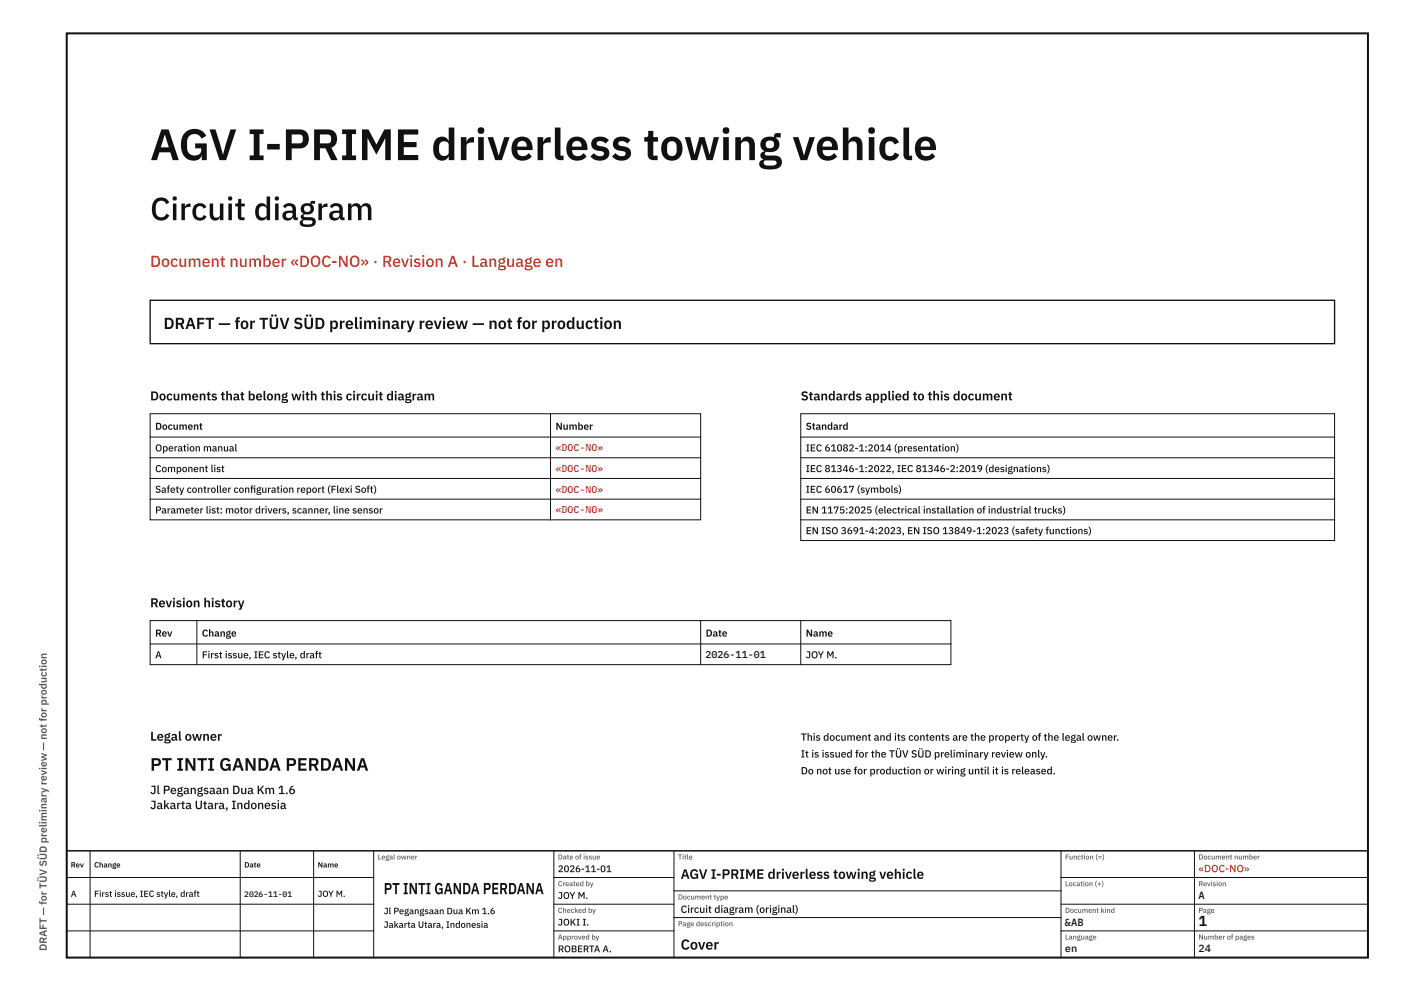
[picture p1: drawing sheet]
<svg xmlns="http://www.w3.org/2000/svg" width="420mm" height="297mm" viewBox="0 0 420 297" stroke-linecap="round" stroke-linejoin="round" font-family="sans-serif">
<defs><g id="words">
<text font-size="13.2" fill="#111" x="45" y="48">AGV I-PRIME driverless towing vehicle</text>
<text font-size="9.6" fill="#111" x="45" y="66">Circuit diagram</text>
<text font-size="5.4" fill="#111" x="45" y="231">PT INTI GANDA PERDANA</text>
<text font-size="4.8" fill="#c0392b" x="45" y="80">Document number «DOC-NO» · Revision A · Language en</text>
<g font-size="4.8" fill="#111">
<text x="49" y="98.6">DRAFT — for TÜV SÜD preliminary review — not for production</text>
<text x="115" y="268">PT INTI GANDA PERDANA</text>
</g>
<g font-size="4.3" fill="#111">
<text x="359.2" y="277.4">1</text>
<text x="204" y="284.6">Cover</text>
</g>
<text font-size="4.1" fill="#111" x="204" y="263.4">AGV I-PRIME driverless towing vehicle</text>
<g font-size="3.8" fill="#111">
<text x="45" y="120">Documents that belong with this circuit diagram</text>
<text x="240" y="120">Standards applied to this document</text>
<text x="45" y="182">Revision history</text>
<text x="45" y="222">Legal owner</text>
</g>
<g font-size="3.6" fill="#111">
<text x="45" y="238">Jl Pegangsaan Dua Km 1.6</text>
<text x="45" y="242.5">Jakarta Utara, Indonesia</text>
</g>
<g font-size="3.1" fill="#111">
<text x="240" y="222">This document and its contents are the property of the legal owner.</text>
<text x="240" y="227">It is issued for the TÜV SÜD preliminary review only.</text>
<text x="240" y="232.1">Do not use for production or wiring until it is released.</text>
<text x="359.2" y="269.4">A</text>
<text x="204" y="273.6">Circuit diagram (original)</text>
<text x="319.2" y="277.4">&amp;AB</text>
<text x="319.2" y="285.4">en</text>
<text x="359.2" y="285.4">24</text>
</g>
<text font-size="3.1" fill="#c0392b" x="359.2" y="261.4">«DOC-NO»</text>
<text font-size="3.1" fill="#555" x="14" y="285" transform="rotate(-90 14 285)">DRAFT — for TÜV SÜD preliminary review — not for production</text>
<g font-size="3" fill="#111">
<text x="46.5" y="128.8">Document</text>
<text x="166.5" y="128.8">Number</text>
<text x="241.5" y="128.8">Standard</text>
<text x="46.5" y="135.3">Operation manual</text>
<text x="241.5" y="135.3">IEC 61082-1:2014 (presentation)</text>
<text x="46.5" y="141.5">Component list</text>
<text x="241.5" y="141.5">IEC 81346-1:2022, IEC 81346-2:2019 (designations)</text>
<text x="46.5" y="147.7">Safety controller confguration report (Flexi Soft)</text>
<text x="74.9" y="147.7">i</text>
<text x="241.5" y="147.7">IEC 60617 (symbols)</text>
<text x="46.5" y="153.9">Parameter list: motor drivers, scanner, line sensor</text>
<text x="241.5" y="153.9">EN 1175:2025 (electrical installation of industrial trucks)</text>
<text x="241.5" y="160.1">EN ISO 3691-4:2023, EN ISO 13849-1:2023 (safety functions)</text>
<text x="46.5" y="190.8">Rev</text>
<text x="60.5" y="190.8">Change</text>
<text x="211.5" y="190.8">Date</text>
<text x="241.5" y="190.8">Name</text>
<text x="46.5" y="197.3">A</text>
<text x="60.5" y="197.3">First issue, IEC style, draft</text>
<text x="211.5" y="197.3">2026-11-01</text>
<text x="241.5" y="197.3">JOY M.</text>
</g>
<g font-size="3" fill="#c0392b">
<text x="166.5" y="135.3">«DOC-NO»</text>
<text x="166.5" y="141.5">«DOC-NO»</text>
<text x="166.5" y="147.7">«DOC-NO»</text>
<text x="166.5" y="153.9">«DOC-NO»</text>
</g>
<g font-size="2.9" fill="#111">
<text x="167.2" y="261.4">2026-11-01</text>
<text x="167.2" y="269.4">JOY M.</text>
<text x="167.2" y="277.4">JOKI I.</text>
<text x="167.2" y="285.4">ROBERTA A.</text>
</g>
<g font-size="2.8" fill="#111">
<text x="115" y="274">Jl Pegangsaan Dua Km 1.6</text>
<text x="115" y="278.1">Jakarta Utara, Indonesia</text>
</g>
<g font-size="2.6" fill="#111">
<text x="21.2" y="268.8">A</text>
<text x="28.2" y="268.8">First issue, IEC style, draft</text>
<text x="95.2" y="268.8">JOY M.</text>
</g>
<text font-size="2.4" fill="#111" x="73.2" y="268.8">2026-11-01</text>
<g font-size="2.3" fill="#111">
<text x="21.2" y="260">Rev</text>
<text x="28.2" y="260">Change</text>
<text x="73.2" y="260">Date</text>
<text x="95.2" y="260">Name</text>
</g>
<g font-size="2.2" fill="#555">
<text x="113.2" y="257.6">Legal owner</text>
<text x="167.2" y="257.6">Date of issue</text>
<text x="203.2" y="257.6">Title</text>
<text x="319.2" y="257.6">Function (=)</text>
<text x="359.2" y="257.6">Document number</text>
<text x="167.2" y="265.6">Created by</text>
<text x="203.2" y="269.6">Document type</text>
<text x="319.2" y="265.6">Location (+)</text>
<text x="359.2" y="265.6">Revision</text>
<text x="167.2" y="273.6">Checked by</text>
<text x="319.2" y="273.6">Document kind</text>
<text x="359.2" y="273.6">Page</text>
<text x="167.2" y="281.6">Approved by</text>
<text x="203.2" y="277.6">Page description</text>
<text x="319.2" y="281.6">Language</text>
<text x="359.2" y="281.6">Number of pages</text>
</g>
</g></defs>
<path d="M20 10h390v277h-390z" fill="none" stroke="#111" stroke-width=".6"/>
<path d="M20 255h390" fill="none" stroke="#111" stroke-width=".45"/>
<g fill="none" stroke="#111" stroke-width=".3">
<path d="M27 255v32M72 255v32M94 255v32M112 255v32M166 255v32M202 255v32M318 255v32M358 255v32M20 263h92M20 271h92M20 279h92M166 263h36"/>
<path d="M166 271h36M166 279h36M202 267h116M202 275h116M318 263h92M318 271h92M318 279h92"/>
</g>
<path d="M45 90h355v13h-355z" fill="#fff"/>
<path d="M45 90h355v13h-355z" fill="none" stroke="#111" stroke-width=".4"/>
<g fill="none" stroke="#111" stroke-width=".3">
<path d="M45 124h165v31.8h-165zM45 131h165M45 137.2h165M165 124v31.8M240 124h160v38h-160zM240 131h160M240 137.2h160M45 143.4h165M45 149.6h165M240 143.4h160M240 149.6h160M240 155.8h160"/>
<path d="M45 186h240v13.2h-240zM45 193h240M59 186v13.2M210 186v13.2M240 186v13.2"/>
</g>
<use href="#words"/>
</svg>
